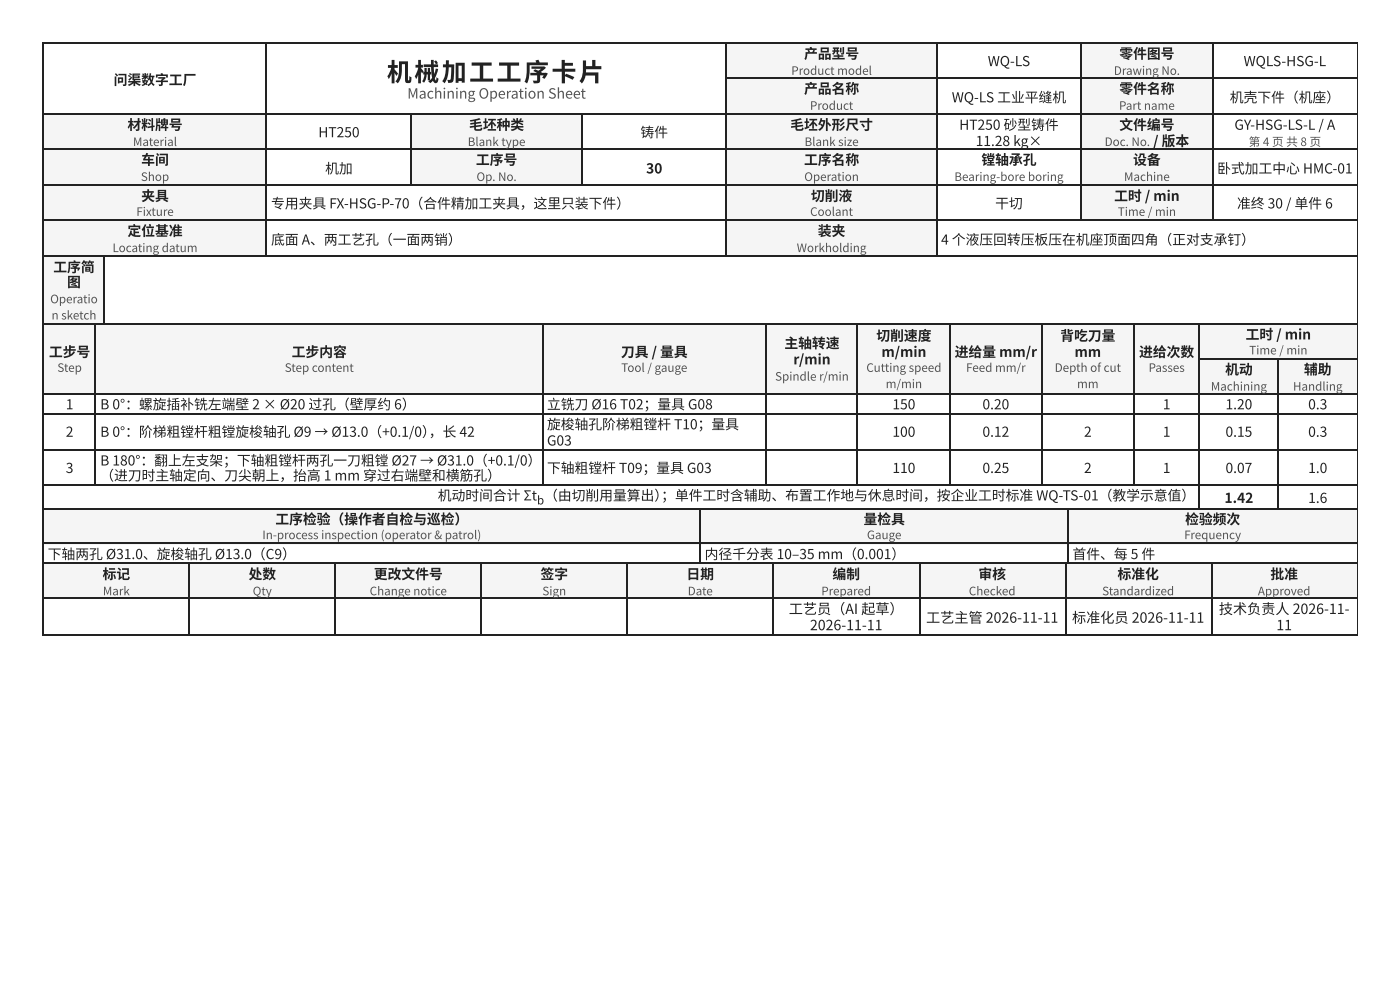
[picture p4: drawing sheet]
<svg xmlns="http://www.w3.org/2000/svg" width="297mm" height="210mm" viewBox="0 0 297 210" stroke-linecap="round" stroke-linejoin="round" font-family="sans-serif">
<defs><g id="words">
<text font-size="5.3" fill="#1d2327" x="82.1" y="17.2">机械加工 工 序卡片</text>
<text font-size="3" fill="#4a5560" x="86.4" y="20.9">Machining Operation Sheet</text>
<g font-size="3" fill="#1d2327">
<text x="167.3" y="130.2">工艺员（AI 起草）</text>
<text x="258.6" y="130.2">技术负责人 2026-11-</text>
<text x="171.8" y="133.6">2026-11-11</text>
<text x="196.5" y="132">工艺主管 2026-11-11</text>
<text x="227.4" y="132">标准化员 2026-11-11</text>
<text x="270.8" y="133.6">11</text>
</g>
<g font-size="2.9" fill="#1d2327">
<text x="24.1" y="18">问渠数字工厂</text>
<text x="170.6" y="12.4">产品型号</text>
<text x="209.6" y="14">WQ-LS</text>
<text x="237.5" y="12.4">零件图号</text>
<text x="263.8" y="14">WQLS-HSG-L</text>
<text x="170.6" y="19.8">产品名称</text>
<text x="201.9" y="21.7">WQ-LS 工业平缝机</text>
<text x="237.5" y="19.8">零件名称</text>
<text x="260.9" y="21.7">机壳下件（机座）</text>
<text x="27" y="27.5">材料牌号</text>
<text x="67.5" y="29.1">HT250</text>
<text x="99.5" y="27.5">毛坯种类</text>
<text x="135.9" y="29.1">铸件</text>
<text x="167.7" y="27.5">毛坯外形尺寸</text>
<text x="203.5" y="27.5">HT250 砂型铸件</text>
<text x="237.5" y="27.5">文件编号</text>
<text x="261.9" y="27.5">GY-HSG-LS-L / A</text>
<text x="30" y="34.9">车间</text>
<text x="101" y="34.9">工序号</text>
<text x="170.6" y="34.9">工序名称</text>
<text x="207" y="31">11.28 kg×</text>
<text x="208.2" y="34.9">镗轴承孔</text>
<text x="240.4" y="34.9">设备</text>
<text x="244.6" y="31">/ 版本</text>
<text x="69" y="36.8">机加</text>
<text x="137.1" y="36.8">30</text>
<text x="258.2" y="36.8">卧式加工中心 HMC-01</text>
<text x="30" y="42.6">夹具</text>
<text x="57.5" y="44.2">专用夹具 FX-HSG-P-70（合件精加工夹具，这里只装下件）</text>
<text x="172" y="42.6">切削液</text>
<text x="211.1" y="44.2">干切</text>
<text x="236.4" y="42.6">工时 / min</text>
<text x="262.4" y="44.2">准终 30 / 单件 6</text>
<text x="27" y="50">定位基准</text>
<text x="57.5" y="51.9">底面 A、两工艺孔（一面两销）</text>
<text x="173.5" y="50">装夹</text>
<text x="199.6" y="51.9">4 个液压回转压板压在机座顶面四角 （正对支承钉）</text>
<text x="11.3" y="57.7">工序简</text>
<text x="14.2" y="60.9">图</text>
<text x="264.3" y="72">工时 / min</text>
<text x="10.4" y="75.7">工步号</text>
<text x="61.9" y="75.7">工步内容</text>
<text x="131.7" y="75.7">刀具 / 量具</text>
<text x="166.4" y="73.8">主轴转速</text>
<text x="168.3" y="77.3">r/min</text>
<text x="185.9" y="72.2">切削速度</text>
<text x="187" y="75.7">m/min</text>
<text x="202.5" y="75.7">进给量 mm/r</text>
<text x="224.9" y="72.2">背吃刀量</text>
<text x="228" y="75.7">mm</text>
<text x="241.7" y="75.7">进给次数</text>
<text x="259.9" y="79.4">机动</text>
<text x="276.6" y="79.4">辅助</text>
<text x="14" y="86.8">1</text>
<text x="21.3" y="86.8">B 0°：螺旋插补铣左端壁 2 × Ø20 过孔（壁厚约 6）</text>
<text x="116" y="86.8">立铣刀 Ø16 T02；量具 G08</text>
<text x="189.3" y="86.8">150</text>
<text x="208.4" y="86.8">0.20</text>
<text x="246.7" y="86.8">1</text>
<text x="260" y="86.8">1.20</text>
<text x="277.5" y="86.8">0.3</text>
<text x="14" y="92.6">2</text>
<text x="21.3" y="92.6">B 0°：阶梯粗镗杆粗镗旋梭轴孔 Ø9 → Ø13.0（+0.1/0）</text>
<text x="91" y="92.6">，长 42</text>
<text x="116" y="91">旋梭轴孔阶梯粗镗杆 T10；量具</text>
<text x="116" y="94.5">G03</text>
<text x="189.3" y="92.6">100</text>
<text x="208.4" y="92.6">0.12</text>
<text x="230" y="92.6">2</text>
<text x="246.7" y="92.6">1</text>
<text x="260" y="92.6">0.15</text>
<text x="277.5" y="92.6">0.3</text>
<text x="14" y="100.3">3</text>
<text x="21.3" y="98.7">B 180°：翻上左支架；下轴粗镗杆两孔一刀粗镗 Ø27 → Ø31.0（+0.1/0）</text>
<text x="21.3" y="101.9">（进刀时主轴定向、刀尖朝上，抬高 1 mm 穿过右端壁和横筋孔）</text>
<text x="116" y="100.3">下轴粗镗杆 T09；量具 G03</text>
<text x="189.3" y="100.3">110</text>
<text x="208.4" y="100.3">0.25</text>
<text x="230" y="100.3">2</text>
<text x="246.7" y="100.3">1</text>
<text x="260" y="100.3">0.07</text>
<text x="277.5" y="100.3">1.0</text>
<text x="92.9" y="106.1">机动时间合计 Σt （由切削用量算出）</text>
<text x="140.3" y="106.1">；单件工时含辅助、布置工作地与休息时间，按企业工时标准 WQ-TS-01（教学示意值）</text>
<text x="259.8" y="106.6">1.42</text>
<text x="277.5" y="106.6">1.6</text>
<text x="58.4" y="111.1">工序检验（操作者自 检与巡检）</text>
<text x="183.2" y="111.1">量检具</text>
<text x="251.4" y="111.1">检验频次</text>
<text x="10.1" y="118.5">下轴两孔 Ø31.0、旋梭轴孔 Ø13.0（C9）</text>
<text x="149.5" y="118.5">内径千分表 10–35 mm（0.001）</text>
<text x="227.5" y="118.5">首件、每 5 件</text>
<text x="21.8" y="122.8">标记</text>
<text x="52.7" y="122.8">处数</text>
<text x="79.3" y="122.8">更改文件号</text>
<text x="114.7" y="122.8">签字</text>
<text x="145.6" y="122.8">日 期</text>
<text x="176.6" y="122.8">编制</text>
<text x="207.6" y="122.8">审核</text>
<text x="237.1" y="122.8">标准化</text>
<text x="269.5" y="122.8">批准</text>
</g>
<g font-size="2.5" fill="#4a5560">
<text x="167.9" y="15.9">Product model</text>
<text x="236.3" y="15.9">Drawing No.</text>
<text x="171.8" y="23.3">Product</text>
<text x="237.4" y="23.3">Part name</text>
<text x="28.2" y="31">Material</text>
<text x="99.2" y="31">Blank type</text>
<text x="170.7" y="31">Blank size</text>
<text x="234.3" y="31">Doc. No.</text>
<text x="264.9" y="31">第 4 页 共 8 页</text>
<text x="29.9" y="38.4">Shop</text>
<text x="101.1" y="38.4">Op. No.</text>
<text x="170.6" y="38.4">Operation</text>
<text x="202.5" y="38.4">Bearing-bore boring</text>
<text x="238.5" y="38.4">Machine</text>
<text x="28.9" y="45.8">Fixture</text>
<text x="171.9" y="45.8">Coolant</text>
<text x="237.1" y="45.8">Time / min</text>
<text x="23.9" y="53.4">Locating datum</text>
<text x="169" y="53.4">Workholding</text>
<text x="10.7" y="64.3">Operatio</text>
<text x="10.9" y="67.7">n sketch</text>
<text x="265" y="75.1">Time / min</text>
<text x="12.2" y="78.8">Step</text>
<text x="60.4" y="78.8">Step content</text>
<text x="131.8" y="78.8">Tool / gauge</text>
<text x="164.4" y="80.7">Spindle r/min</text>
<text x="183.8" y="78.8">Cutting speed</text>
<text x="187.9" y="82.3">m/min</text>
<text x="204.9" y="78.8">Feed mm/r</text>
<text x="223.7" y="78.8">Depth of cut</text>
<text x="228.5" y="82.3">mm</text>
<text x="243.7" y="78.8">Passes</text>
<text x="256.9" y="82.8">Machining</text>
<text x="274.3" y="82.8">Handling</text>
<text x="55.7" y="114.3">In-process inspection (operator &amp; patrol)</text>
<text x="183.9" y="114.3">Gauge</text>
<text x="251.2" y="114.3">Frequency</text>
<text x="21.8" y="126.2">Mark</text>
<text x="53.6" y="126.2">Qty</text>
<text x="78.4" y="126.2">Change notice</text>
<text x="115.1" y="126.2">Sign</text>
<text x="145.9" y="126.2">Date</text>
<text x="174.2" y="126.2">Prepared</text>
<text x="205.5" y="126.2">Checked</text>
<text x="233.8" y="126.2">Standardized</text>
<text x="266.9" y="126.2">Approved</text>
</g>
<text font-size="2.4" fill="#1d2327" x="113.9" y="106.9">b</text>
</g></defs>
<g fill="#f3f5f6">
<path d="M154.3 9.3h44.4v7.4h-44.4z"/>
<path d="M229.4 9.3h27.8v7.4h-27.8z"/>
<path d="M154.3 16.7h44.4v7.4h-44.4z"/>
<path d="M229.4 16.7h27.8v7.4h-27.8z"/>
<path d="M9.3 24.1h47.3v7.6h-47.3z"/>
<path d="M87.3 24.1h36.3v7.6h-36.3z"/>
<path d="M154.3 24.1h44.4v7.6h-44.4z"/>
<path d="M229.4 24.1h27.8v7.6h-27.8z"/>
<path d="M9.3 31.7h47.3v7.5h-47.3z"/>
<path d="M87.3 31.7h36.3v7.5h-36.3z"/>
<path d="M154.3 31.7h44.4v7.5h-44.4z"/>
<path d="M229.4 31.7h27.8v7.5h-27.8z"/>
<path d="M9.3 39.2h47.3v7.6h-47.3z"/>
<path d="M154.3 39.2h44.4v7.6h-44.4z"/>
<path d="M229.4 39.2h27.8v7.6h-27.8z"/>
<path d="M9.3 46.8h47.3v7.4h-47.3z"/>
<path d="M154.3 46.8h44.4v7.4h-44.4z"/>
</g>
<g fill="none" stroke="#1d2327" stroke-width=".26">
<path d="M9 9.1h279M9.1 9v45.5M56.5 9v45.5M154.1 9v45.5M154.3 16.5h133.7M198.8 9v45.5M229.3 9v37.8M257.3 9v37.8M9 24.2h279M9 31.6h279M9 39.3h279M87.2 24.3v15.1"/>
<path d="M123.4 24.3v15.1M9 46.7h279M9 54.4h279"/>
</g>
<path d="M288 9v45.5" fill="none" stroke="#1d2327" stroke-width=".21"/>
<path d="M9.3 54.2h12.9v14.3h-12.9z" fill="#f3f5f6"/>
<path d="M9 54.4h279M9.1 54.2v14.6M22.1 54.2v14.6M9 68.7h279" fill="none" stroke="#1d2327" stroke-width=".26"/>
<path d="M288 54.2v14.6" fill="none" stroke="#1d2327" stroke-width=".21"/>
<g fill="#f3f5f6">
<path d="M9.3 68.5h11.1v15.1h-11.1z"/>
<path d="M20.4 68.5h94.7v15.1h-94.7z"/>
<path d="M115.1 68.5h47.4v15.1h-47.4z"/>
<path d="M162.5 68.5h19.5v15.1h-19.5z"/>
<path d="M182 68.5h19.6v15.1h-19.6z"/>
<path d="M201.6 68.5h19.3v15.1h-19.3z"/>
<path d="M220.9 68.5h19.6v15.1h-19.6z"/>
<path d="M240.5 68.5h14v15.1h-14z"/>
<path d="M254.5 68.5h33.4v7.4h-33.4z"/>
<path d="M254.5 75.9h16.7v7.7h-16.7z"/>
<path d="M271.2 75.9h16.7v7.7h-16.7z"/>
</g>
<g fill="none" stroke="#1d2327" stroke-width=".26">
<path d="M9 68.7h279M9.1 68.5v39.4M20.2 68.5v34.4M115.2 68.5v34.4M162.6 68.5v34.4M181.9 68.5v34.4M201.5 68.5v34.4M221.1 68.5v34.4M240.6 68.5v34.4M254.4 68.5v39.4M254.5 76.1h33.5M271.1 76.2v31.7"/>
<path d="M9 83.5h279M9 87.7h279M9 95.4h279M9 102.8h279M9 107.8h279"/>
</g>
<path d="M288 68.5v39.4" fill="none" stroke="#1d2327" stroke-width=".21"/>
<g fill="#f3f5f6">
<path d="M9.3 107.7h139.1v7.7h-139.1z"/>
<path d="M148.4 107.7h78.1v7.7h-78.1z"/>
<path d="M226.5 107.7h61.4v7.7h-61.4z"/>
</g>
<path d="M9 107.8h279M9 115.2h279M9 119.5h279M9.1 107.7v11.9M148.6 107.7v11.9M226.6 107.7v11.9" fill="none" stroke="#1d2327" stroke-width=".26"/>
<path d="M288 107.7v11.9" fill="none" stroke="#1d2327" stroke-width=".21"/>
<g fill="#f3f5f6">
<path d="M9.3 119.3h30.9v7.7h-30.9z"/>
<path d="M40.2 119.3h31v7.7h-31z"/>
<path d="M71.2 119.3h30.9v7.7h-30.9z"/>
<path d="M102.1 119.3h31v7.7h-31z"/>
<path d="M133.1 119.3h30.9v7.7h-30.9z"/>
<path d="M164 119.3h31v7.7h-31z"/>
<path d="M195 119.3h31v7.7h-31z"/>
<path d="M226 119.3h30.9v7.7h-30.9z"/>
<path d="M256.9 119.3h31v7.7h-31z"/>
</g>
<path d="M9 119.5h279M9.1 119.3v15.4M40.1 119.3v15.4M71 119.3v15.4M102 119.3v15.4M133 119.3v15.4M163.9 119.3v15.4M195.1 119.3v15.4M226.1 119.3v15.4M257 119.3v15.4M9 126.9h279M9 134.5h279" fill="none" stroke="#1d2327" stroke-width=".26"/>
<path d="M288 119.3v15.4" fill="none" stroke="#1d2327" stroke-width=".21"/>
<use href="#words"/>
</svg>
